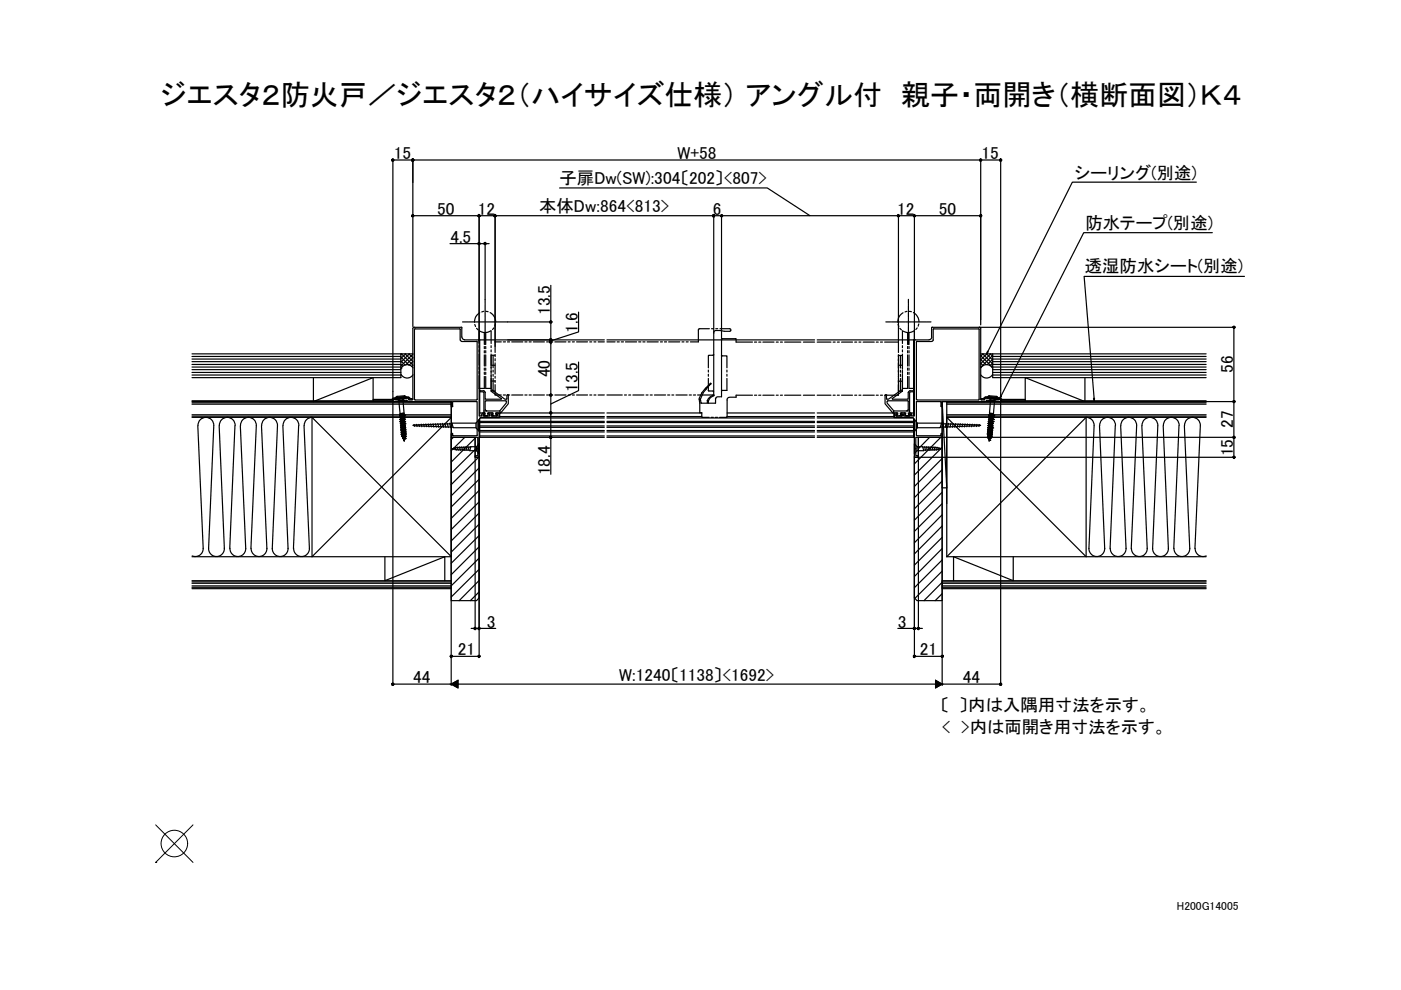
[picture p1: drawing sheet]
<svg xmlns="http://www.w3.org/2000/svg" width="297mm" height="210mm" viewBox="0 0 297 210" stroke-linecap="round" stroke-linejoin="round" font-family="sans-serif">
<defs><g id="words">
<text font-size="6.1" x="34.1" y="22.2">ジエスタ２防火戸／ジエスタ２（ハイサイズ仕様） アングル付　親子・両開き（横断面図）Ｋ４</text>
<g font-size="3.7">
<text x="83.5" y="33.8">15</text>
<text x="143.7" y="33.8">W+58</text>
<text x="208.1" y="33.8">15</text>
<text x="118.6" y="39.1">子扉Dw(SW):304〔202〕&lt;807&gt;</text>
<text x="227.9" y="37.9">シーリング(別途)</text>
<text x="92.7" y="45.6">50</text>
<text x="101.3" y="45.6">12</text>
<text x="114.3" y="45">本体Dw:864&lt;813&gt;</text>
<text x="151.1" y="45.6">6</text>
<text x="190.2" y="45.6">12</text>
<text x="199" y="45.6">50</text>
<text x="95.5" y="51.5">4.5</text>
<text x="230.2" y="48.5">防水テープ(別途)</text>
<text x="230" y="57.8">透湿防水シート(別途)</text>
<text x="116.6" y="66.8" transform="rotate(-90 116.6 66.8)">13.5</text>
<text x="122.5" y="70.6" transform="rotate(-90 122.5 70.6)">1.6</text>
<text x="116.6" y="80" transform="rotate(-90 116.6 80)">40</text>
<text x="122.5" y="83" transform="rotate(-90 122.5 83)">13.5</text>
<text x="261.4" y="79.1" transform="rotate(-90 261.4 79.1)">56</text>
<text x="261.4" y="90.7" transform="rotate(-90 261.4 90.7)">27</text>
<text x="116.6" y="100.8" transform="rotate(-90 116.6 100.8)">18.4</text>
<text x="261.4" y="96.8" transform="rotate(-90 261.4 96.8)">15</text>
<text x="103.2" y="133.1">3</text>
<text x="190.4" y="133.1">3</text>
<text x="97.1" y="139">21</text>
<text x="195" y="139">21</text>
<text x="87.6" y="144.9">44</text>
<text x="131.3" y="144.3">W:1240〔1138〕&lt;1692&gt;</text>
<text x="204.1" y="144.9">44</text>
<text x="199.4" y="150.8">〔 〕内は入隅用寸法を示す。</text>
<text x="199.7" y="155.4">&lt; &gt;内は両開き用寸法を示す。</text>
</g>
<text font-size="2.5" x="249.5" y="193">H200G14005</text>
</g></defs>
<!-- layer: LIX_HONTAI -->
<g fill="none" stroke="#000" stroke-width=".25">
<path d="M98.1 68.3h.9M99.1 68.3h.1M99.3 68.3h1.1M100.6 68.3h.1M100.7 68.8l.1 .4M100.8 68.3h1.1M101 69.6l.4 .3M101.5 72.1h26.6M101.6 70.1v2.7M101.6 79.6v2.8h1.1v-2.6M101.6 73.3v.4M101.6 74.2v.4"/>
<path d="M101.6 75.1v2.3M101.6 77.9v.4M101.6 78.8v.4M101.7 66.3a2.13 2.13 0 0 0-1.1 2M101.7 72.1v16.1M102.1 68.3h.1M102.3 68.3h1.1M102.6 66l-.5 .1M102.7 70.5v2.5M102.7 73.5v.4M102.7 74.4v.4M102.7 75.2v2.4"/>
<path d="M102.7 78v.5M102.7 78.9v.5M102.9 72.2v.8M102.9 63.5v.9M102.9 64.5v.1M102.9 64.7v1.1M102.9 66v.1M102.9 66.2v1.1M102.9 67.5v.1M102.9 67.7v1.1M102.9 68.9v.2M102.9 69.2v1.1"/>
<path d="M102.9 70.4v.1M102.9 70.7v1.1M102.9 71.9v.1M103 70.5v2.5M103 73.5v.4M103 74.4v.4M103 75.2v2.4M103 78v.5M103 78.9v.5M103 79.8v2.6h1.1M103 66l.5 .1M103.5 68.3h.2"/>
<path d="M103.8 68.3h1.1M103.9 66.3l.6 .4a2.3 2.3 0 0 1 .6 1.6M104 70.2l-.2 .1a2.24 2.24 0 0 1-2.1-.1M104.1 70.1v2.7M104.1 73.3v.4M104.1 74.2v.4M104.1 75.1v2.3M104.1 77.9v.4M104.1 78.5v.7M104.1 79.3v3.6h.9M104.1 77.4h.9M104.5 75.3v2.7"/>
<path d="M104.5 78.5v.4M104.5 79.3v.5M104.7 69.5l-.3 .4M105 75.3h-.9v2.7M105 75.2v.4M105 76v.5M105 76.9v2.4M105 79.8v.4M105 68.3h.1M105.1 68.7l-.2 .4M105.3 68.3h1M106.3 72.5h-1.3v2.2"/>
<path d="M106.5 68.3h.1M106.7 68.3h.9M106.7 72.5h.5M107.6 72.5h.5M108.5 72.5h2.4M111.3 72.5h.4M112.2 72.5h.4M113.1 72.5h2.3M115.9 72.5h.4M116.7 72.5h.5M117.6 72.5h2.4M120.5 72.5h.4"/>
<path d="M121.4 72.5h.4M122.2 72.5h2.4M125 72.5h.5M125.9 72.5h.5M126.8 72.5h1.3M128.7 72.1h44M128.7 72.5h1.7M130.8 72.5h.5M131.7 72.5h.5M132.6 72.5h2.4M135.4 72.5h.5M136.3 72.5h.5"/>
<path d="M137.2 72.5h2.4M140 72.5h.4M140.9 72.5h.4M141.8 72.5h2.3M144.6 72.5h.4M145.5 72.5h.4M150.2 78.5v.4M150.2 79.3v.5M150.4 69.7h-2.2l-.1 2.8h-1.7M150.9 69.7h.4M151.3 75.2l-.1 .1-1 .1v2.6M151.8 69.7h.4"/>
<path d="M152.6 69.7h2.1a.28 .28 0 0 1 .3 .3 .28 .28 0 0 1-.3 .2l-3-.1-.3 .2-.1 .3M153 71.9l.1-.1h2.9l.1 .7h3.4M153 75.3l.1 .2h1v2.5M154.1 78.5v.4M154.1 79.3v.5M160 72.5h.4M160.9 72.5h.4M161.7 72.5h2.4M164.6 72.5h.4M165.5 72.5h.4M166.4 72.5h3.4M170.3 72.5h2.4"/>
<path d="M173.3 72.5h2.9M173.3 72.1h20.7M176.6 72.5h.5M177.5 72.5h.5M178.4 72.5h2.3M181.2 72.5h.4M182.1 72.5h.4M183 72.5h2.4M185.8 72.5h.4M186.7 72.5h.4M187.6 72.5h2.9v2.2M187.8 68.3h.9"/>
<path d="M188.8 68.3h.2M189.1 68.3h1.1M190.3 68.3h.1M190.4 68.8l.2 .4M190.5 75.4h.8v2.6M190.5 77.4h.8M190.5 75.2v5M190.6 68.3h1.1M190.8 69.6l.3 .3M190.9 75.4v2.6M190.9 78.5v.4M190.9 79.3v.5"/>
<path d="M191.3 70.1v2.7M191.3 79.3v3.6h-.8v-2.7M191.3 73.3v.4M191.3 74.2v.4M191.3 75.1v2.3M191.3 77.9v.4M191.3 78.5v.7M191.5 66.3a2.13 2.13 0 0 0-1.1 2M191.8 68.3h.1M192.1 68.3h1.1M192.3 66l-.4 .1M192.4 70.5v2.5"/>
<path d="M192.4 79.8v2.6h-1.1M192.4 73.5v.4M192.4 74.4v.4M192.4 75.2v2.4M192.4 78v.5M192.4 78.9v.5M192.6 72.2v.8M192.6 63.5v.9M192.6 64.5v.1M192.6 64.7v1.1M192.6 66v.1M192.6 66.2v1.1"/>
<path d="M192.6 67.5v.1M192.6 67.7v1.1M192.6 68.9v.2M192.6 69.2v1.1M192.6 70.4v.1M192.6 70.7v1.1M192.6 71.9v.1M192.7 70.5v2.5M192.7 73.5v.4M192.7 74.4v.4M192.7 75.2v2.4M192.7 78v.5"/>
<path d="M192.7 78.9v.5M192.8 66l.4 .1M193.3 68.3h.1M193.5 68.3h1.1M193.7 66.3l.5 .4a2.3 2.3 0 0 1 .6 1.6M193.7 72.1v16.1M193.8 70.2l-.3 .1a2.24 2.24 0 0 1-2-.1M193.9 70.1v2.7M193.9 79.6v2.8h-1.2v-2.6M193.9 73.3v.4M193.9 74.2v.4M193.9 75.1v2.3"/>
<path d="M193.9 77.9v.4M193.9 78.8v.4M194.5 69.5l-.3 .4M194.8 68.3h.1M194.8 68.7l-.1 .4M195 68.3h1.1M196.2 68.3h.1M196.5 68.3h.9M101.7 87.6h.9M101.7 88.7v4h26.4M101.7 90.3h26.4M101.7 90.6h26.4"/>
<path d="M101.7 89.6h26.4M101.7 89.3h26.4M101.7 91.3h26.4M101.7 92.4h26.4M101.7 91.6h26.4M101.8 83.1h.6l.2 .1v4.4h.3l-.1 .3-.3 .1 .1 .2M101.8 88.6h26.3M101.8 82.9h.7M101.8 82.8v.2M102.5 82.8l.1 .1M102.6 82.9l.3 .3v1.4h3.3M102.6 87.1h3.3"/>
<path d="M102.6 88.2h.2M102.7 88.2h.7v-.6h1.1v.3l-.3 .2 1 .1M104.1 80.8h.9M104.2 83l2.1 1.5v.1M104.4 82.7l2.6 1.9h.4M104.4 82.7l-.2 .1v.2M104.5 80.2v2.7M105 81.5v2.2h1.3M105 80.7v.4M105.4 88.2h-.2M105.9 88.3h22.2M105.9 87.1l.3 .5"/>
<path d="M106.7 83.7h.5M107.3 85.1v.3l-1.4 1.7M107.4 85.1l-.2-.1h-4.3v1.8l.3 .3M107.5 83.8l-.1 .8M107.5 83.8l.2-.1 .1 .1M107.6 83.7h.5M107.8 83.8v1.8l-1.6 2h-1.1v.3l.3 .1-.1 .2M108.5 83.7h2.4M111.3 83.7h.4M112.2 83.7h.4M113.1 83.7h2.3M115.9 83.7h.4"/>
<path d="M116.7 83.7h.5M117.6 83.7h2.4M120.5 83.7h.4M121.4 83.7h.4M122.2 83.7h2.4M125 83.7h.5M125.9 83.7h.5M126.8 83.7h1.3M128.1 87.6h-22.2v.9h-3.9M128.7 87.6h20.1M128.7 92.7h44M128.7 90.3h44"/>
<path d="M128.7 90.6h44M128.7 89.6h44M128.7 88.3h20.1M128.7 88.6h44M128.7 89.3h44M128.7 91.3h44M128.7 92.4h44M128.7 91.6h44M128.7 83.7h3.2M132.4 83.7h.4M133.3 83.7h.4M134.2 83.7h2.3"/>
<path d="M137 83.7h.4M137.9 83.7h.4M138.8 83.7h2.3M141.5 83.7h.5M142.4 83.7h.5M143.3 83.7h2.4M146.1 83.7h.5M147 83.7h.5M150.2 80.2v2.6l1 .1 .1 .8h-3.4M150.8 88.5h.4M151.7 88.5h.4M152.8 84.1h-.7l-.4 .3v1.1h-1.5l-.1-.5a2.17 2.17 0 0 1 1.3-1.1v-.1a1.65 1.65 0 0 0-1.4 1.7h-1.3l-.3-.9 1.2-2.2 1.2-1-.1-.1-1.9 1.9-.6 1.3 .2 3h.4v.9l1.6 .1"/>
<path d="M154.1 80.2v2.6l-1.1 .1v1.3M154.2 87.6h18.5M154.2 88.3h18.5M159.5 83.8h-3.4v.4l-1.7 .1-.2 .3v3.8l-1.6 .1M160 83.8h.4M160.9 83.8h.4M161.7 83.8h2.4M164.6 83.8h.4M165.5 83.8h.4M166.4 83.8h3.4M170.3 83.8h2.4M173.3 87.6h16.2v.9h3.9"/>
<path d="M173.3 90.3h20.4M173.3 90.6h20.4M173.3 89.6h20.4M173.3 88.3h16.2M173.3 88.6h20.3M173.3 89.3h20.4M173.3 91.3h20.4M173.3 92.4h20.4M173.3 91.6h20.4M173.3 83.8h2.9M176.6 83.8h.5M177.5 83.8h.5"/>
<path d="M178.4 83.8h2.3M181.2 83.8h.4M182.1 83.8h.4M183 83.8h2.4M185.8 83.8h.4M186.7 83.8h.4M187.6 83.8v1.8l1.7 2h1.1l-.1 .3-.3 .1 .2 .2M187.7 83.8l.1-.1 .2 .1M187.9 83.8v.8M188 84.5l.1 .1M188.1 85.1v.3l1.4 1.7M188.2 85h4.2"/>
<path d="M188.3 85l-.2 .1M189.5 87.1h3.4M189.5 87.1l-.2 .5M190.2 88.2h.6l.1-.2 .1 .2M190.5 81.5v2.3h-2.9M190.5 80.7v.4M190.5 80.8h.8M190.9 80.2v2.7M191 82.7l-2.6 1.9h-.4M191.1 82.7l.2 .1v.2M191.2 88.2h-.1M191.2 83l-2 1.5v.1"/>
<path d="M192.5 85l.1 .1M192.6 85.1v1.7l-.3 .3M192.8 82.9l-.2 .3v1.4h-3.4M192.9 87.6h.8M192.9 87.9v.1M192.9 88.1l-.9 .1 .1-.6h-1.2l.1 .3 .2 .1-.1 .2M192.9 82.9h.7M193 82.8l-.1 .1M193.6 83.1h-.6l-.1 .1v4.4h-.3v.3h.3M193.6 82.8v.2M193.7 88.7v4h-20.4"/>
</g>
<!-- layer: LIX_POINT -->
<path d="M33 182.9h.1" fill="none" stroke="#000" stroke-width=".25"/>
<!-- layer: LIX_MOJI -->
<g fill="none" stroke="#000" stroke-width=".25">
<path d="M83.3 33.9h128.9M83.3 33.7v111.6M87.5 33.7v35.5M118.6 39.8h44.1l9 5.9M207.9 33.7v35.2M212.2 33.7v49.2M253.6 38.6h-26.2l-18.2 36.4M87.5 45.7h120.4M95.4 51.7h8.3M101.6 45.5v27.1M102.9 51.4v12.1M105 45.5v28"/>
<path d="M151.3 45.5v37.4M153 45.5v37.4M190.5 45.5v27M193.9 45.5v26.7M257 49.3h-27.2l-17.8 35.2M263.8 58.6h-33.9l2.1 26.4M107.6 68.3h9.4M107.6 72.1h9.4M116.5 72.5h.3v11.2M116.8 60.5v12.4M122.7 66.2v4.2l-5.9 1.9M122.7 76.8v6l-5.9 2.9"/>
<path d="M207.6 69.4h54.3M209.4 74.5l-.2 .5 .3-.4M261.6 69.4v27.6M95.7 85.1v60.2M100.7 92.7v40.8M101.6 92.7v46.7M116.5 92.7h.3v7.9M116.5 83.7h.3M116.8 83.7v3.9h-.3M116.8 87.6v5.1M193.9 92.7v46.7M194.7 97h67.2"/>
<path d="M194.7 92.7v40.8M199.8 85.2v60.1M199.8 92.7h62.1M207.9 85.1h54M212.2 83.9l-.2 .6 .3-.5M212.2 83v62.3M231.8 84.4l.2 .6 .1-.6M95.7 139.2h5.9M99.9 133.2h5.2M190.4 133.2h5.2M193.9 139.2h5.9M83.3 145h128.9"/>
<path d="M95.7 145l1.4-.8v1.7zM198.4 144.2l1.4 .8-1.4 .9z"/>
</g>
<!-- layer: LIX_KATAZAI -->
<g fill="none" stroke="#000" stroke-width=".25">
<path d="M87.8 69.4h10M87.8 69.4l-.3 .2v15M88 69.7h9.4M88 69.7l-.1 .1v14.8M97.5 69.7l.1 2.4 .3 .3M97.8 69.4l.1 .1M97.9 72.4h3.1M97.9 69.5v2M97.9 71.5l.1 .2 .5 .3M98.5 72.1h3M101.1 72.4l.1 .1v12.1M101.5 72l.1 .2v16h.5v-.3"/>
<path d="M194 72.1h3M194 72l-.1 .2v16h-.6v-.3M194.4 72.4h3.2M194.4 72.4l-.1 .1v12.1M197.5 69.5v2M197.6 71.5l-.3 .4-.3 .1M197.6 69.4h10M197.7 69.4l-.2 .1M198 69.7h9.5M198 69.7l-.1 .2v2.2l-.3 .3M207.5 69.7l.1 .1M207.6 69.9v14.7"/>
<path d="M207.7 69.4l.2 .2v15M83.3 84.9l.1 .2 2.9-.2 .1 .2h9.3v1M87.4 84.8h-.8l.1-.3-.2-.1-3.1 .3-.1 .1M87.5 84.6l-.1 .2M87.9 84.6l.1 .2M88 84.8h13M95.7 92v.7h5.6v3.9h-.6v.4h.8M95.7 86.1l.1 .1 .2-.1M95.7 92l.1-.1 .2 .1M96 92v.4h5M96 86.1v-1h5.2v7.2M101.2 92.2l-.1 .2"/>
<path d="M101.2 84.6l-.1 .2M101.3 95.1v.1M101.6 89.1v7.7M101.6 96.8l-.1 .2M102.5 88.2h1.2M102.5 87.8v.4M102.6 87.6h-.3l-.1 .2M102.6 87.5l.2 .2M102.7 87.7v.1h-.2M103.7 87.6h.6M103.7 87.5l-.2 .3h.2M103.8 87.8v.4"/>
<path d="M104.1 87.9v.2M104.2 88.1v.1M104.2 88.2h1.2M104.3 87.5l.2 .2M104.4 87.7l-.2 .2M105.4 87.6h.4v.8l-.1 .1M105.4 87.5l-.2 .3h.2M105.5 87.8v.4M105.6 88.5h-3.4l-.5 .3-.1 .3M189.8 88.5h3.5M189.9 87.9v.2M190 88.1v.1"/>
<path d="M190 88.2h1.2M190.1 87.6h-.5v.8l.2 .1M190.1 87.5l.2 .2M190.2 87.7l-.2 .2M191.2 87.6h.6M191.2 87.5l-.2 .3h.2M191.3 87.8v.4M191.7 88.2h1.2M191.7 87.8v.4M191.8 87.5l.1 .3h-.2M192.7 87.7v.1h.3v.4M192.9 87.6h.3l.1 .2"/>
<path d="M192.9 87.5l-.2 .2M193.3 88.5l.3 .1 .3 .5M193.9 89.1v7.7M194.2 95.1v.1M194.3 84.6l.1 .2M194.4 84.8h13.1M199.5 86.1l.2 .1 .1-.1M199.5 92l.2-.1 .1 .1M199.5 92v.4h-5.1l-.1-.2M199.5 86.1v-1h-5.2v7.2M199.8 92v.7h-5.6v3.9h.5v.4h-.7l-.1-.2M207.6 84.6l-.1 .2"/>
<path d="M207.9 84.6l.2 .2M208.1 84.8h.7v-.3l.1-.1 3.1 .3 .2 .1M212 85.1l-2.8-.2-.2 .2h-9.2v1M212.2 84.9l-.2 .2"/>
</g>
<!-- layer: LIX_MOJI -->
<g fill="#000" stroke="#000" stroke-width=".21">
<path d="M83.1 33.9v.2l.2-.2zM83.1 34.1l.2-.2v.2zM83.3 33.9v.2h.1z"/>
<path d="M83.1 33.8l.2 .1v-.2zM83.1 33.8l.2 .1h-.2z"/>
<path d="M83.3 33.9l.1 .2 .1-.2zM83.3 33.9l.1-.1 .1 .1zM83.3 33.7v.2l.1-.1z"/>
<path d="M87.3 33.9l.1 .2 .1-.2zM87.4 34.1l.1-.2v.2zM87.5 33.9v.2h.2z"/>
<path d="M87.4 33.8l-.1 .1h.2zM87.3 33.9h.2l-.1 .2zM87.5 33.9l-.1 .2h.1z"/>
<path d="M87.4 33.8l.1 .1v-.2zM87.4 33.8l.1 .1h-.2z"/>
<path d="M87.5 33.9v.2h.2zM87.5 33.9h.2v.2z"/>
<path d="M87.5 33.9l.2 .2v-.2zM87.5 33.9l.2-.1v.1zM87.5 33.7v.2l.2-.1z"/>
<path d="M87.5 33.9h.2v-.1zM87.5 33.7l.2 .1-.2 .1zM87.4 33.8l.1 .1v-.2z"/>
<path d="M207.7 33.9l.1 .2 .1-.2zM207.8 34.1l.1-.2v.2zM207.9 33.9v.2h.2z"/>
<path d="M207.8 33.8l.1 .1v-.2zM207.8 33.8l.1 .1h-.2z"/>
<path d="M207.9 33.9l.2 .2v-.2zM207.9 33.9l.2-.1v.1zM207.9 33.7v.2l.2-.1z"/>
<path d="M212 33.8l-.1 .1h.3zM211.9 33.9h.3l-.2 .2zM212.2 33.9l-.2 .2h.2z"/>
<path d="M212.2 33.9v.2h.1zM212.2 33.9h.2l-.1 .2z"/>
<path d="M212.2 33.9h.2l-.1-.1zM212.2 33.7l.1 .1-.1 .1zM212 33.8l.2 .1v-.2z"/>
<path d="M87.3 45.7l.1 .2 .1-.2zM87.4 45.9l.1-.2v.2zM87.5 45.7v.2h.2z"/>
<path d="M87.4 45.6l.1 .1v-.2zM87.4 45.6l.1 .1h-.2z"/>
<path d="M87.5 45.7l.2 .2v-.2zM87.5 45.7l.2-.1v.1zM87.5 45.5v.2l.2-.1z"/>
<path d="M101.4 45.7v.2l.2-.2zM101.4 45.9l.2-.2v.2zM101.6 45.7v.2h.1z"/>
<path d="M101.4 45.6v.1h.2zM101.4 45.7h.2l-.2 .2zM101.6 45.7l-.2 .2h.2z"/>
<path d="M101.4 51.5v.2h.2zM101.4 51.7h.2l-.2 .1zM101.4 51.8l.2 .1v-.2z"/>
<path d="M101.6 45.7v.2h.1zM101.6 45.7h.2l-.1 .2z"/>
<path d="M101.4 45.6l.2 .1v-.2zM101.4 45.6l.2 .1h-.2z"/>
<path d="M101.6 51.7v.2l.1-.1zM101.6 51.7h.2l-.1 .1z"/>
<path d="M101.6 45.7l.1 .2 .1-.2zM101.6 45.7l.1-.1 .1 .1zM101.6 45.5v.2l.1-.1z"/>
<path d="M101.7 45.6l-.1 .1h.2zM101.6 45.5l.1 .1-.1 .1zM101.4 45.6l.2 .1v-.2z"/>
<path d="M101.7 51.5l-.1 .2h.2zM101.6 51.4l.1 .1-.1 .2zM101.4 51.5l.2 .2v-.3z"/>
<path d="M102.6 51.7l.1 .1 .2-.1zM102.7 51.8l.2-.1v.2zM102.9 51.7v.2l.1-.1z"/>
<path d="M102.7 51.5l.2 .2v-.3zM102.7 51.5l.2 .2h-.3z"/>
<path d="M102.9 51.7l.1 .1 .1-.1zM103 51.5l.1 .2h-.2zM102.9 51.4v.3l.1-.2z"/>
<path d="M104.8 45.7v.2l.2-.2zM104.8 45.9l.2-.2v.2zM105 45.7v.2h.1z"/>
<path d="M104.8 45.6v.1h.2zM104.8 45.7h.2l-.2 .2zM105 45.7l-.2 .2h.2z"/>
<path d="M104.8 45.6l.2 .1v-.2zM104.8 45.6l.2 .1h-.2z"/>
<path d="M105 45.7v.2h.1zM105 45.7h.2l-.1 .2z"/>
<path d="M105 45.7l.1 .2 .1-.2zM105 45.7l.1-.1 .1 .1zM105 45.5v.2l.1-.1z"/>
<path d="M105.1 45.6l-.1 .1h.2zM105 45.5l.1 .1-.1 .1zM104.8 45.6l.2 .1v-.2z"/>
<path d="M151.1 45.7l.1 .2 .1-.2zM151.2 45.9l.1-.2v.2zM151.3 45.7v.2h.2z"/>
<path d="M151.2 45.6l-.1 .1h.2zM151.1 45.7h.2l-.1 .2zM151.3 45.7l-.1 .2h.1z"/>
<path d="M151.3 45.7v.2h.2zM151.3 45.7h.2v.2z"/>
<path d="M151.2 45.6l.1 .1v-.2zM151.2 45.6l.1 .1h-.2z"/>
<path d="M151.3 45.7l.2 .2v-.2zM151.3 45.7l.2-.1v.1zM151.3 45.5v.2l.2-.1z"/>
<path d="M151.5 45.6l-.2 .1h.2zM151.3 45.5l.2 .1-.2 .1zM151.2 45.6l.1 .1v-.2z"/>
<path d="M152.9 45.6l-.1 .1h.2zM152.8 45.7h.2l-.1 .2zM153 45.7l-.1 .2h.1z"/>
<path d="M153 45.7v.2h.1zM153 45.7h.2l-.1 .2z"/>
<path d="M153 45.7h.2l-.1-.1zM153 45.5l.1 .1-.1 .1zM152.9 45.6l.1 .1v-.2z"/>
<path d="M190.3 45.7v.2l.2-.2zM190.3 45.9l.2-.2v.2zM190.5 45.7v.2h.1z"/>
<path d="M190.3 45.6l.2 .1v-.2zM190.3 45.6l.2 .1h-.2z"/>
<path d="M190.5 45.7l.1 .2 .1-.2zM190.6 45.6l.1 .1h-.2zM190.5 45.5v.2l.1-.1z"/>
<path d="M193.7 45.7v.2l.2-.2zM193.7 45.9l.2-.2v.2zM193.9 45.7v.2h.1z"/>
<path d="M193.7 45.6l.2 .1v-.2zM193.7 45.6l.2 .1h-.2z"/>
<path d="M193.9 45.7l.1 .2 .1-.2zM193.9 45.7l.1-.1 .1 .1zM193.9 45.5v.2l.1-.1z"/>
<path d="M207.8 45.6l-.1 .1h.2zM207.7 45.7h.2l-.1 .2zM207.9 45.7l-.1 .2h.1z"/>
<path d="M207.9 45.7v.2h.2zM207.9 45.7h.2v.2z"/>
<path d="M208.1 45.6l-.2 .1h.2zM207.9 45.5l.2 .1-.2 .1zM207.8 45.6l.1 .1v-.2z"/>
<path d="M116.6 68.3v.1l.2-.1zM116.6 68.4l.2-.1v.2z"/>
<path d="M116.6 72.1v.1l.2-.1zM116.6 72.2l.2-.1v.2z"/>
<path d="M116.6 72.7h.2v-.2zM116.8 72.5l.1 .2h-.1zM116.8 72.5l.1 .2 .1-.2z"/>
<path d="M116.8 68.3v.2l.1-.1zM116.8 68.3h.2l-.1 .1zM116.8 68.3h.2l-.1-.2z"/>
<path d="M116.8 72.1v.2l.1-.1zM116.8 72.1h.2l-.1 .1zM116.9 71.9l-.1 .2h.2z"/>
<path d="M116.6 72.4l.2 .1v-.2zM116.6 72.4l.2 .1h-.2zM116.6 72.5v.2l.2-.2z"/>
<path d="M116.8 68v.3l.1-.2zM116.6 68.1l.2-.1v.3zM116.6 68.1v.2h.2z"/>
<path d="M116.8 71.9v.2l.1-.2zM116.6 71.9h.2v.2zM116.6 71.9v.2h.2z"/>
<path d="M116.9 72.4l-.1 .1h.2zM116.8 72.3l.1 .1-.1 .1z"/>
<path d="M261.5 69.5l.1 .1v-.2zM261.6 69.4l.2 .1-.2 .1zM261.6 69.4l.2 .1v-.1z"/>
<path d="M261.5 69.2l.1 .2v-.2zM261.5 69.2l.1 .2h-.2zM261.4 69.4l.1 .1 .1-.1z"/>
<path d="M261.8 69.2l-.2 .2h.2zM261.6 69.2h.2l-.2 .2z"/>
<path d="M116.6 83.7v.2l.2-.2zM116.6 83.9l.2-.2v.3z"/>
<path d="M116.6 87.6v.1l.2-.1zM116.6 87.7l.2-.1v.2z"/>
<path d="M116.6 92.9h.2v-.2zM116.8 92.7l.1 .2h-.1zM116.8 92.7l.1 .2 .1-.2z"/>
<path d="M116.8 83.7v.3l.1-.1zM116.8 83.7h.2l-.1 .2zM116.8 83.7h.2l-.1-.1z"/>
<path d="M116.8 87.6v.2l.1-.1zM116.8 87.6h.2l-.1 .1zM116.9 87.4l-.1 .2h.2z"/>
<path d="M116.6 92.6l.2 .1v-.2zM116.6 92.6l.2 .1h-.2zM116.6 92.7v.2l.2-.2z"/>
<path d="M116.8 83.5v.2l.1-.1zM116.6 83.6l.2-.1v.2zM116.6 83.6v.1h.2z"/>
<path d="M116.8 87.3v.3l.1-.2zM116.6 87.4l.2-.1v.3zM116.6 87.4v.2h.2z"/>
<path d="M116.9 92.6l-.1 .1h.2zM116.8 92.5l.1 .1-.1 .1z"/>
<path d="M261.4 97l.1 .1 .1-.1zM261.5 97.1l.1-.1v.2z"/>
<path d="M261.4 92.7l.1 .2 .1-.2zM261.6 92.7v.2h-.1z"/>
<path d="M261.4 85.1l.1 .2 .1-.2zM261.6 85.1v.3l-.1-.1z"/>
<path d="M261.6 97v.2l.2-.1zM261.6 97h.2v.1zM261.6 97h.2v-.2z"/>
<path d="M261.6 92.7v.2h.2zM261.6 92.7h.2v.2zM261.6 92.7h.2v-.1z"/>
<path d="M261.6 85.1v.3l.2-.1zM261.6 85.1h.2v.2zM261.6 85.1h.2v-.1z"/>
<path d="M261.6 96.7v.3l.2-.2zM261.5 96.8l.1-.1v.3zM261.5 96.8l-.1 .2h.2z"/>
<path d="M261.6 92.5v.2l.2-.1zM261.5 92.6l.1-.1v.2zM261.5 92.6l-.1 .1h.2z"/>
<path d="M261.6 84.9v.2l.2-.1zM261.5 85l.1-.1v.2zM261.5 85l-.1 .1h.2z"/>
<path d="M95.4 139.2l.1 .1 .2-.1zM95.5 139.3l.2-.1v.2zM95.7 139.2v.2l.1-.1z"/>
<path d="M95.5 139l.2 .2v-.2zM95.5 139l.2 .2h-.3z"/>
<path d="M95.7 139.2l.1 .1 .1-.1zM95.7 139.2l.1-.2 .1 .2zM95.7 139v.2l.1-.2z"/>
<path d="M100.6 133.1l-.1 .1h.2zM100.5 133.2h.2l-.1 .2zM100.7 133.2l-.1 .2h.1z"/>
<path d="M100.7 133.2v.2h.2zM100.7 133.2h.3l-.1 .2z"/>
<path d="M100.9 133.1l-.2 .1h.3zM100.7 133l.2 .1-.2 .1zM100.6 133.1l.1 .1v-.2z"/>
<path d="M101.4 133.2v.2l.2-.2zM101.4 133.4l.2-.2v.2zM101.6 133.2v.2h.1z"/>
<path d="M101.4 139v.2h.2zM101.4 139.2h.2l-.2 .1zM101.4 139.3l.2 .1v-.2z"/>
<path d="M101.4 133.1l.2 .1v-.2zM101.4 133.1l.2 .1h-.2z"/>
<path d="M101.6 139.2v.2l.1-.1zM101.6 139.2h.2l-.1 .1z"/>
<path d="M101.6 133.2l.1 .2 .1-.2zM101.6 133.2l.1-.1 .1 .1zM101.6 133v.2l.1-.1z"/>
<path d="M101.7 139l-.1 .2h.2zM101.6 139h.1l-.1 .2zM101.4 139l.2 .2v-.2z"/>
<path d="M193.7 139.2v.1l.2-.1zM193.7 139.3l.2-.1v.2zM193.9 139.2v.2l.1-.1z"/>
<path d="M193.7 133.1v.1h.2zM193.7 133.2h.2l-.2 .2zM193.9 133.2l-.2 .2h.2z"/>
<path d="M193.9 133.2v.2h.1zM193.9 133.2h.2l-.1 .2z"/>
<path d="M193.7 139l.2 .2v-.2zM193.7 139l.2 .2h-.2z"/>
<path d="M193.9 139.2l.1 .1 .1-.1zM194 139l.1 .2h-.2zM193.9 139v.2l.1-.2z"/>
<path d="M194 133.1l-.1 .1h.2zM193.9 133l.1 .1-.1 .1zM193.7 133.1l.2 .1v-.2z"/>
<path d="M194.5 133.2v.2l.2-.2zM194.5 133.4l.2-.2v.2zM194.7 133.2v.2h.1z"/>
<path d="M194.5 133.1l.2 .1v-.2zM194.5 133.1l.2 .1h-.2z"/>
<path d="M194.7 133.2l.1 .2 .1-.2zM194.7 133.2l.1-.1 .1 .1zM194.7 133v.2l.1-.1z"/>
<path d="M199.6 139l-.1 .2h.3zM199.5 139.2h.3l-.2 .1zM199.8 139.2l-.2 .1 .2 .1z"/>
<path d="M199.8 139.2v.2l.1-.1zM199.8 139.2h.2l-.1 .1z"/>
<path d="M199.9 139l-.1 .2h.2zM199.8 139h.1l-.1 .2zM199.6 139l.2 .2v-.2z"/>
<path d="M83.1 145v.2l.2-.2zM83.1 145.2l.2-.2v.3zM83.3 145v.3l.1-.1z"/>
<path d="M83.1 144.9l.2 .1v-.2zM83.1 144.9l.2 .1h-.2z"/>
<path d="M83.3 145l.1 .2 .1-.2zM83.3 145l.1-.1 .1 .1zM83.3 144.8v.2l.1-.1z"/>
<path d="M95.7 145l1.4-.8v.8zM95.7 145l1.4 .9v-.9z"/>
<path d="M198.4 144.2l1.4 .8h-1.4zM198.4 145v.9l1.4-.9z"/>
<path d="M212 144.9l-.1 .1h.3zM211.9 145h.3l-.2 .2zM212.2 145l-.2 .2 .2 .1z"/>
<path d="M212.2 145v.3l.1-.1zM212.2 145h.2l-.1 .2z"/>
<path d="M212.3 144.9l-.1 .1h.2zM212.2 144.8l.1 .1-.1 .1zM212 144.9l.2 .1v-.2z"/>
</g>
<!-- layer: LIX_OBJECT -->
<g fill="none" stroke="#000" stroke-width=".25">
<path d="M84 84.6l.2-.3 1.5-.1 .3 .2zM84.3 84.6l.1 .1M84.4 84.7l.2 .4M84.7 88.1h.1M84.7 88l.2-.1zM84.7 88.1h.2M84.8 88.5h.1M84.8 89h.1M84.8 88.4h.1M84.8 89.4h.1M84.9 87.9h.1M84.9 88.4h.1"/>
<path d="M84.9 88.9h.1M84.9 88.9l-.1 .1M84.9 88.1v.3M84.9 88.4h-.1M84.9 87.7v.3M84.9 90.3l.2-.1zM84.9 88.1h.1M84.9 90.3l.2 .1M84.9 88.6v.3M84.9 88.4l-.1 .1M84.9 89.8h.1M84.9 90.7l.2 .1"/>
<path d="M84.9 88.5h.1M84.9 88.8l.2-.1zM84.9 88.8h.1M84.9 89h.1M84.9 89l.1 .3M85 89.3h.1M85 89.3l-.2 .1M85 91.2h.2M85 87.9h.1M85 88.3h.1M85 87.9h-.1M85 89.5v.3"/>
<path d="M85 89.8h.1M85 89.7v.1M85 89.7l-.1 .1M85 89.8h-.1l.1 .1 .2-.1M85 91.1h.1M85 91.1v.1M85 91.6l.2-.1zM85 88.4h.1M85 88.4l-.1 .1M85 89.9l.1 .3M85 91.7h.2M85.1 89.2h.1"/>
<path d="M85.1 90.4l-.2 .3 .2-.1M85.1 90.6h.1M85.1 92h.1M85.1 92v.1M85.1 88.3h.1M85.1 88.4h.1M85.1 88.4h-.1M85.1 90.8v.3M85.1 91.1l-.1 .1M85.2 89.3h.1M85.2 89.3l-.2 .2-.2-.1M85.2 90.6h.1"/>
<path d="M85.2 91.2h.1M85.2 91.5h.1M85.2 87.9h.1M85.2 87.9l-.3 .2M85.2 91.7v.3M85.2 91.2v.5M85.2 89.8h.1M85.2 91.7h.1M85.2 92.5h.1M85.2 92l-.1 .1 .1 .1 .2-.2M85.2 92h.1M85.2 92h-.1"/>
<path d="M85.2 92.5l.1 .1M85.2 92.2l.1 .3M85.2 91h.1M85.2 92.1h.1M85.2 92.4h.1M85.2 92.4l.2-.1-.1 .1M85.2 92.4v.1M85.3 92.5h.1M85.3 92.4h.1M85.3 92.4v.1M85.3 88.2h.1M85.3 88.6h.1"/>
<path d="M85.3 88.6l-.2 .1h.4M85.3 92.5l-.1 .1M85.3 89.1h.1M85.3 89.1l-.2 .1M85.3 90.6l-.2 .2M85.3 91.4h.1M85.3 91.9l-.1 .1M85.3 92.6h.1M85.4 89.7h.1M85.4 89.2l-.2 .1M85.4 89.7l-.2 .1M85.4 89.2h.1"/>
<path d="M85.4 90l-.3 .2 .3-.1M85.4 91.8l-.2 .2M85.4 91.9h-.1M85.4 87.6l-.4 .3M85.4 88.1l-.5 .3 .6-.2M85.4 88.3l-.3 .1M85.4 87.6h.1M85.4 88.1h.1M85.4 88.6h-.1M85.4 90h.1M85.4 90.1h.1M85.4 92h.1"/>
<path d="M85.4 90.6h.1M85.4 91.4h.1M85.4 91.4l-.2 .1h.1M85.4 93h.1M85.4 92.9h.1M85.4 88.6h.1M85.4 87.8h.1M85.4 88.2v.1M85.5 92.9h.1M85.5 92.9h-.1M85.5 88.2h.1M85.5 88.7l-.7 .3"/>
<path d="M85.5 85l.2 2.6-.9 .1-.2-2.6M85.5 85l-.9 .1M85.5 89.1h-.2M85.5 91.4l-.2 .1M85.5 91.5l-.3 .1M85.5 89.9l-.1 .1M85.5 89.9h.1M85.5 92.4h.1M85.5 92.4l-.2 .2 .2 .3M85.5 92.9v.1M85.5 93h.1M85.5 89.1h.1"/>
<path d="M85.5 89.1l-.1 .1M85.5 88.6h.1M85.5 93l.2 .4M85.5 84.3l-.2 .5-.3 .2-.3-.1-.3-.6M85.5 90.1l-.4 .3M85.5 90.5l-.3 .1M85.5 90.1h.1M85.5 90.5h.1M85.5 88.2h-.1M85.5 88.7h.1M85.6 89.5h.1M85.6 90.9l-.4 .2v-.1"/>
<path d="M85.6 90.8l-.4 .2M85.6 91.8l-.2 .1M85.6 89.9h.1M85.6 92.2h.1M85.6 92.2l-.2 .1h.2M85.6 92.7l-.1 .2M85.6 92.8l-.1 .1M85.6 87.6l-.6 .3M85.6 87.6h.1M85.6 88.2h.1M85.6 88l-.2 .1M85.6 88.5l-.2 .1"/>
<path d="M85.6 88.6h.1M85.6 90.5h.1M85.6 90.8h.1M85.6 90.9h.1M85.6 90.5h-.1M85.6 88.6l-.1 .1M85.6 88.9l-.6 .4 .1-.1M85.6 88.9h.1M85.6 91.8h.2zM85.6 92.8h.1M85.6 91.9l-.2 .1M85.6 93.2h.1"/>
<path d="M85.7 93.4h.1M85.6 93.3h.1M85.6 93.4h.1M85.6 92.3h.1M85.6 87.6l-.4 .3M85.6 88.1l-.1 .1M85.6 88.1h.1M85.6 87.6v.3M85.6 88.1l.1 .3M85.6 88.1v.1M85.6 88.4v.1M85.7 88.9h.1"/>
<path d="M85.7 89h.1M85.7 90h.1M85.7 89.9h.1M85.7 89.9l-.3 .2M85.7 90l-.2 .1M85.7 91.2h.1M85.7 93.2h.1M85.7 93.2l-.1 .2M85.7 93.1h.1M85.7 88.4h.1M85.7 88.5h.1M85.7 88.4h-.1"/>
<path d="M85.7 88.9h-.1M85.7 88.5v.3M85.7 84.5l-1.7 .1M85.7 88.8l.2 .1M85.7 88.8v.1M85.7 90.4l-.5 .2M85.7 89.8h.1M85.7 89.8l-.2 .1M85.7 91.4h.1M85.7 91.8h.1M85.7 92.3l-.2 .1M85.7 92.2h.1"/>
<path d="M85.7 92.3h.1M85.7 92.2h-.1M85.7 88.1h.1M85.7 84.5l-.2 .5M85.8 89.3l-.8 .4 .5-.2M85.8 89.4h.1M85.8 89.4l-.2 .1M85.8 90.4l-.5 .2M85.8 90.3h.1M85.8 90.4h.1M85.8 90.4l-.2 .1M85.8 90.3l-.2 .1"/>
<path d="M85.8 92.2h.1M85.8 92.7h.1M85.8 93.1h.1M85.8 93.1l-.1 .1M85.8 89.4v.3M85.8 89.3h.1M85.8 92.2l-.1 .1M85.8 89.4l-.4 .3M85.8 90.9l-.6 .3M85.8 91.2l-.4 .2M85.8 89.7l-.1 .1M85.8 89.8l-.1 .1 .2-.1"/>
<path d="M85.8 90.9h.1M85.8 90.8l-.2 .1M85.8 91.3h.1M85.8 91.3l-.3 .1M85.8 92.6l-.2 .1M85.8 88l-.2 .1M85.8 88h.1M85.8 88l-.2-.1v.1M85.8 88l-.1 .1M85.8 89.8v.3M85.8 89.7l.1 .1M85.8 91.2h.1"/>
<path d="M85.8 92.6h.1M85.8 93v.1M85.8 90.8h.1M85.8 90.3v.1M85.8 90.6l-.2 .2M85.8 90.8v.1M85.8 91.3l-.3 .2M85.8 93h.1M85.8 92.7l-.2 .1M85.8 92.9h.1M85.8 88.4l-.1 .1M85.8 90.3v.3"/>
<path d="M85.8 92.9v.1M85.8 90.6h.2M85.8 93l-.1 .5v-.1M85.9 88.9l-.2 .1 .1 .3M85.9 88.9l-.2 .1M85.9 89.3l-.1 .1M85.9 89.8h.1M85.9 90.7v.1M85.9 91.1h.1M85.9 90.8h-.1M85.9 91.1l-.1 .1M85.9 93h.1"/>
<path d="M85.9 92.2h.1M85.9 92.2l-.2 .1M85.9 92.2h-.1M85.9 93l-.1 .1M85.9 90.7v.4M85.9 91.2v.3M85.9 91.5l-.5 .3M85.9 91.5l.2 .1M85.9 92.5h.1M85.9 92.6h.1M85.9 92.5l-.1 .1M85.9 92.6l-.1 .1"/>
<path d="M85.9 92.6h-.1M85.9 92.9v.1M85.9 91.7l.1 .3M85.9 89.8h-.1M85.9 92.9l-.1 .1M85.9 92.6l-.1 .3M86 90.2l-.2 .1M86 90.2l-.2-.1v.2M86 90.2l-.2 .2M86 92.1h.1M86 92.4l-.1 .1M86 84.4l-.3 .1"/>
<path d="M86 92.1v.3M86 92.4v.1M86 90.6l-.1 .2M86 92.5l-.1 .1M86 92.5h.1M86 90.6l-.1 .1M86 91.1l-.1 .1M86.1 91.6l-.2 .1M86.1 91.6l-.3 .2 .1-.1M86.1 92l-.4 .2M86.1 92l-.1 .1M87.8 90l.1 .4"/>
<path d="M88.3 90l.1 .4M88.8 90l.1 .4M89.3 89.9l.1 .6M89.8 89.9l.1 .6M90.3 89.9l.2 .6M90.8 89.9l.2 .6M91.3 89.9l.2 .6M91.8 89.8l.2 .8M92.3 89.8l.2 .8M92.8 89.8l.2 .8M93.3 89.8l.2 .8M93.8 89.8l.3 .8"/>
<path d="M94.3 89.8l.3 .8M94.8 89.8l.3 .8M95.3 89.7l.3 1M95.9 89.8l-8.4 .4 8.5 .4M96.2 95l-.1 .3M96.6 94.8l-.1 .6M97.1 94.8l-.3 .6M97.4 94.8l-.1 .7M97.8 94.8l-.2 .7M98.2 94.8l-.2 .7M98.6 94.7l-.2 .8M99 94.7l-.2 .8"/>
<path d="M99.4 94.7l-.2 .8M99.8 94.7h1.2v.9h-1.4zM99.8 94.8l-3 .1-.8 .2 .8 .2 2.8 .1M100.9 89.7h-5.1l.3 1h4.8M101 94.7l.6-.6v2l-.6-.5M101.5 89l.1 2.4-.7-.7v-1zM101.5 89v2.4M101.5 94.1v2M193.9 89l.6 .7v1l-.5 .7zM194 89v2.4M194.4 94.7h1.2l.3 .9h-1.5zM194.4 94.7l-.5-.6v2l.5-.5"/>
<path d="M194.5 89.7h5.1l-.3 1h-4.8M195.7 94.8l3 .1 .8 .2-.8 .2-2.9 .1M196 94.7l.2 .8M196.4 94.7l.2 .8M196.8 94.7l.2 .8M197.2 94.8l.2 .7M197.6 94.8l.2 .7M198 94.8l.2 .7M198.4 94.8l.2 .6M198.8 94.8l.2 .6M199.2 95l.1 .3M199.6 89.8l8.3 .4-8.5 .4"/>
<path d="M200.1 89.7l-.3 1M200.6 89.8l-.2 .8M201.1 89.8l-.2 .8M201.6 89.8l-.2 .8M202.1 89.8l-.2 .8M202.6 89.8l-.2 .8M203.1 89.8l-.2 .8M203.6 89.8l-.2 .8M204.1 89.9l-.2 .6M204.6 89.9l-.1 .6M205.1 89.9l-.1 .6M205.6 89.9l-.1 .6"/>
<path d="M206.1 89.9l-.1 .6M206.7 90l-.2 .4M207.1 90l-.1 .4M207.6 90l-.1 .4M209.3 92l.2 .1M209.3 92h.2M209.4 91.1l.2 .2M209.4 91.6l.1 .1M209.4 91.6l.5 .2M209.4 92.5h.1M209.4 91.1l.1 .1M209.4 92.5l.1 .1"/>
<path d="M209.4 90.6l.2 .2M209.4 92.5l.2 .1M209.4 90.6l.2 .1M209.5 84.4l.2-.2 1.5 .1 .3 .3zM209.5 90.2l.1 .1M209.5 90.2l.1-.1 .1 .2M209.5 90.2l.2 .2M209.5 92.1h.1M209.5 84.4l.2 .1M209.5 92.1v.3M209.5 89.8h.2M209.5 91.5l.2 .2"/>
<path d="M209.5 91.5l-.1 .1M209.5 91.7l.1 .1M209.5 92.1v.1M209.5 92.4l.3 .3M209.5 92.6l.1 .1M209.5 91.7v.3M209.5 92.6l.1 .3M209.5 92.4l-.1 .1M209.5 89.3l.2 .1M209.5 91.1h-.1M209.5 91.2l.1 .1M209.5 91.1l.1 .1"/>
<path d="M209.5 92l.5 .3M209.5 93h.1M209.5 92h.1M209.5 92.2l.2 .1M209.5 92.9v.1M209.5 93l.2 .1M209.5 91.2v.3M209.5 92.9l.1 .1M209.6 88.9l.1 .4M209.6 88.9l.1 .1M209.6 90.6l.1 .1M209.6 90.7v.1"/>
<path d="M209.6 90.8l.1 .1M209.6 90.8l.2 .1M209.6 91.8h.1M209.6 92.9h.1M209.6 90.7l-.1 .4M209.6 90.6h-.2M209.6 92.9v.1M209.6 92.9h-.1M209.6 90.3l.1 .1M209.6 91.2h.1M209.6 91.3h.1M209.6 93h.1"/>
<path d="M209.6 92.7h.1M209.6 92.6h.1M209.6 93l.1 .1M209.6 88.4l.1 .1M209.6 88.4h.2M209.6 90.3v.3M209.6 93l.1 .5 .1-.1M209.6 92.6l.1 .1M209.7 89.4l.2 .1M209.7 89.7l.2 .2M209.7 90.4h.1M209.7 90.7h.1"/>
<path d="M209.7 90.7l.1 .1M209.7 91.3l.1 .1M209.7 92.3h.1M209.7 93.1h.1M209.7 93.1l.1 .1M209.7 88l.1 .1M209.7 88h.1M209.7 88l.1-.1 .1 .1M209.7 88v.1M209.7 88.5h.1M209.7 89.4v.3M209.7 89.8l-.1 .3"/>
<path d="M209.7 89.7l-.2 .1M209.7 90.3h.1M209.7 92.7h.1M209.7 89.3l.7 .4-.1-.1M209.7 89.4v.1M209.7 90.4l.6 .2M209.7 91.2l.4 .2M209.7 91.3l.4 .2M209.7 91.7l.3 .1M209.7 90.4l.1 .1M209.7 90.3l.2 .1M209.7 91.2h.1"/>
<path d="M209.7 91.7h.1M209.7 92.7l.1 .1M209.7 93.1l.1 .1zM209.7 89.3h-.2M209.7 84.5l.2 .1M209.7 84.5l1.8 .1M209.7 88.8l-.1 .1M209.7 88.8l.4 .3M209.8 89h.1M209.7 89.5h.1M209.7 89.5h.2M209.7 90h.4"/>
<path d="M209.7 89.9v.1M209.7 90h.1M209.7 89.9l.1 .1M209.7 91.9l.5 .1M209.7 92.3l.3 .2M209.7 92.3h.3M209.7 88.1h.1M209.7 88.5v.3M209.7 91.8v.1M209.8 89l.1 .1zM209.8 90.9l.4 .1M209.8 90.9l.3 .2"/>
<path d="M209.8 90l.1 .1M209.8 90.9h.1M209.8 91.4h.1M209.8 91.4l.1 .1M209.8 93.2h.1M209.8 93.3v.1M209.8 93.2v.1M209.8 93.4h.1M209.8 88.6h.1M209.8 88.1h.1M209.8 88.4h.1M209.8 88.9h.1"/>
<path d="M209.8 88.1l-.1 .3M209.8 90.5l.5 .3M209.8 90.8h.1M209.8 90h.1M209.8 90.5h.1M209.8 90.8l.2 .1M209.8 92.7l.2 .1zM209.8 92.8h.1M209.8 92.8l.1 .1M209.8 88.1l.1 .1M209.8 88.5l.5 .2M209.8 88.6l.2 .1"/>
<path d="M209.8 87.6v.3M209.8 88.4v.1M209.8 88.6h.2M209.9 84.3l.2 .5 .3 .2 .4-.1 .3-.6M209.9 89.5l.3 .2M209.9 89.9l.4 .3-.1-.1M209.9 90.4l.3 .1M209.9 89.9h.1M209.9 90.4h.1M209.9 91.9h.1M209.9 88l.4 .3M209.9 88h.1"/>
<path d="M209.9 88.2h.1M209.9 84.6l.1 .4M209.9 89.6h.1M209.9 88.6v.1M209.9 89.5v.1M209.9 91.5h.1M209.9 91.8h.1M209.9 90.1h.1M209.9 89.1l.5 .3M209.9 89.1h.2M209.9 89.1h.1M209.9 89.5l.2 .1"/>
<path d="M209.9 90.1l.2 .1M209.9 91.5h.2M209.9 91.8l.1 .1M209.9 90.5h.1M209.9 92.9h.1M209.9 92.9l.1 .1M209.9 88.2l.4 .1M209.9 88.7l.4 .2M209.9 88.7h.1M209.9 93l-.1 .4M210 90.9h.1M210 90.9l.2 .1"/>
<path d="M210 89.9v.1M210 93h.1M210 92.9h.1M210 92.9v.1v-.1M210 88.5h.1M210 89.2h.1M210 90.6h.1M210 92.5h.1M210 92.3l.2 .1M210 92.3l.1 .1M210 92.5v.4M210 87.8l-.2-.2 .5 .3"/>
<path d="M210 87.8h.1M210 88.7h.3M210 88.7h.1M210 85l-.2 2.6 .8 .1 .2-2.6M210 85l.8 .1M210 91.8l.2 .2M210 87.6l.4 .3M210 88.3h.2M210 88.2v.1M210.1 89.1l.3 .2zM210.1 89.5l.2 .1M210.1 90.1h.1"/>
<path d="M210.1 91.5h.1M210.1 91.5l.2 .2M210.1 91.9h.1M210.1 92.6h.1M210.1 87.8h.1M210.1 87.8l.2 .1M210.1 91.4h.1M210.1 90h.1M210.1 90l.1 .1M210.1 90.2l.2 .1M210.1 91.1h.1M210.1 91.1l.2 .1"/>
<path d="M210.1 91.4l.1 .1zM210.1 92.5h.1M210.1 92.4h.1M210.1 92.4v.1M210.1 92.5l.2 .1M210.2 91.9h.1M210.2 90.5h.1M210.2 90.5l.1 .1M210.2 90.6h.1M210.2 91l.1 .1M210.2 91l.3 .2M210.2 92.1h.2"/>
<path d="M210.2 92.4h.1M210.2 92.4l.1 .2h-.2M210.2 88.3h.1M210.2 88.3l.2 .1M210.2 91.9v.1M210.2 92v.1M210.2 89.8h.2v.4M210.2 90.1h.1M210.3 91.5h.1M210.2 92h.1M210.2 92h.2M210.2 92l.2 .1"/>
<path d="M210.2 89.7v.1M210.2 92.2l-.1 .3M210.3 91.2h.1M210.3 91.2h.2M210.3 91.5l.1 .2zM210.3 91.7l-.1 .3M210.3 89.6h.1M210.3 87.9l.2 .1M210.3 88.7l.2 .1zM210.3 91.2v.4M210.3 91.1l.2 .1M210.3 88.3h.1"/>
<path d="M210.3 90.3h.1M210.3 90.2l.2 .1zM210.3 90.3l.1 .1M210.3 90.6h.1M210.3 90.6l.2 .1M210.3 87.9h.1M210.3 88.9h.1M210.3 88.9l.3 .1M210.3 90.8v.3M210.4 92v.1M210.4 90.4l-.1 .2M210.4 89.8h.1"/>
<path d="M210.5 89.3h.1M210.4 89.4h.1M210.4 89.7v.1M210.4 89.7l.2 .1M210.4 89.8h.2l-.2 .1M210.4 88.3h.1M210.4 88.4h.1M210.4 88.4l.1 .1M210.4 89.5v.3M210.4 91.7h-.1M210.4 87.9h.1M210.5 89.3l.1 .1"/>
<path d="M210.5 90.7h.1M210.5 90.7l-.2 .1M210.5 87.9h.1M210.6 88.9h.1M210.5 89h.1M210.5 89v.3M210.5 88.5h.1M210.5 88.4h.1M210.6 88.4h.1M210.5 88.8h.1M210.5 90.3l-.1 .1M210.5 88.1h.1"/>
<path d="M210.5 88.6v.3M210.5 88.4l.2 .1M210.5 88.9l.1 .1M210.6 87.9h.1M210.6 87.9l.1 .2zM210.6 88.1h.1M210.6 88.9v.1M210.6 88.1l-.1 .3M210.6 89.4h.1M210.6 89.4h-.2M210.6 87.7v.3M210.6 89h.1"/>
<path d="M210.6 88.4l.1 .1M210.7 88.5h.1M210.7 88.5h-.2M210.7 88.1h.1M210.7 88.1h-.1M211.2 84.6l-.4 .5"/>
</g>
<!-- layer: LIX_OSAMARI -->
<g fill="none" stroke="#000" stroke-width=".25">
<path d="M40.7 79.5h44.3M40.7 79h44.3M40.7 78.4h44.3M40.7 77.8h44.3M40.7 75.6h44.3M40.7 76.1h44.3M40.7 76.7h44.3M40.7 77.3h44.3l.4 .4M40.7 75h46.8M85 78.1h.1M85 75v5.1h-44.3M85 76.5l.9 .9"/>
<path d="M85 75.7l1.7 1.7M85 79.4a1.46 1.46 0 0 0 2.6 .1M85.1 75l2.4 2.4M85.2 75l-.2 .2M85.9 75l1.6 1.6M86 75l-1 1M86.7 75l.8 .9-1.5 1.5M86.8 75l-1.8 1.8M87.5 75.1l-2.5 2.5M87.5 76.7l-.7 .7M87.5 77.5l-.2 .2M87.6 78a1.46 1.46 0 0 0-2.6 .1"/>
<path d="M207.9 75h47.8M207.9 77.8l.1 .1M207.9 77l.5 .5M207.9 76.2l1.2 1.1M207.9 75.4l2.6 2.5M207.9 78a1.46 1.46 0 0 1 2.6 .1M208.4 75l2.1 2.1M208.4 75l-.5 .5M209.2 75l1.3 1.3M209.2 75l-1.3 1.3M209.9 75l.6 .5M210 75l-2.1 2.1"/>
<path d="M210.5 79.4a1.46 1.46 0 0 1-2.6 .1M210.5 79.5h45.2M210.5 79h45.2M210.5 78.4h45.2M210.5 77.8h45.2M210.5 75.6h45.2M210.5 76.1h45.2M210.5 76.7h45.2M210.5 77.3h45.2M210.5 75v5.1h45.2M210.5 75.4l-2.6 2.5M210.5 76.2l-1.2 1.1"/>
<path d="M210.5 77l-.6 .5M210.5 77.8l-.2 .1M40.7 85.1h55v32.9h-55M40.7 85h42.6M40.7 85.4h55M40.7 85.7h55M40.7 88.5h55l-29.5 29.5v-29.5M40.7 88.2h55M40.7 87.9h55M41.9 90.3l1.2 26M42 90.2a1.67 1.67 0 0 1 1.7-1.7 1.67 1.67 0 0 1 1.6 1.7M45.3 90.3l-1.1 26"/>
<path d="M46.5 90.3l1.1 26M46.5 90.2a1.67 1.67 0 0 1 1.7-1.7 1.67 1.67 0 0 1 1.7 1.7M49.8 90.3l-1.1 26M51 90.3l1.1 26M54.3 90.2a1.67 1.67 0 0 0-1.6-1.7 1.67 1.67 0 0 0-1.7 1.7M54.3 90.3l-1.1 26M55.4 90.3l1.2 26M58.8 90.2a1.67 1.67 0 0 0-1.6-1.7 1.67 1.67 0 0 0-1.7 1.7M58.8 90.3l-1.1 26M60 90.3l1.1 26M63.3 90.3l-1.1 26M63.4 90.2a1.67 1.67 0 0 0-1.7-1.7 1.67 1.67 0 0 0-1.7 1.7"/>
<path d="M64.5 90.3l1.1 26M66.2 88.5l29.5 29.5M66.2 88.5a1.67 1.67 0 0 0-1.7 1.7M66.4 80.1v5l12.7-5v5M79.1 84.8h4.1M79.1 84.7h4M83.4 84.6h.4M83.5 84.4l-.4 .3M83.5 84.6l-.3 .2M83.8 84.3l-.4 .1M84.1 84.1l-.3 .3M84.1 84.2l-.3 .3"/>
<path d="M84.2 84.2l1.5-.2 .4 .3M84.2 84.2h.1M85.8 84l.5 .2a.52 .52 0 0 1 .6 .3h.5v.1h-.6l-.2-.3h-.4M85.9 83.9l-1.7 .1M86.2 84.3h.1M95.7 92.7h5v4.3h.9v29.8l-.6 .6h-5.3zM96.1 92.7l-.4 .5M98.5 92.7l-2.8 2.9M100.7 92.9l-5 5.1M100.7 95.3l-5 5M101.5 97l-5.8 5.8M101.6 99.2l-5.9 5.9"/>
<path d="M194.7 92.7h5.1v34.7h-5.4l-.5-.6v-29.8h.8zM197.1 92.7l-2.4 2.4M199.5 92.7l-5.6 5.7M199.8 85.1l.9 18.3h-.9zM199.8 85.1h55.9M199.8 94.8l-5.9 5.9M199.8 97.2l-5.9 5.9M199.8 99.6l-5.9 5.9M200.7 85.4h55M200.7 85.7h55M200.7 88.5h55M200.7 88.2h55"/>
<path d="M200.7 87.9h55M200.7 88.5l29.6 29.5v-29.5l-29.6 29.5M200.7 88.5v18.3M208.5 84.5h-.4v.1h.5M208.9 84.3h.3M209 84.3l-.3 .3M209 84.2l-.4 .3M209.3 84.2h-.4M209.7 83.9l1.6 .1M209.7 83.9l-.4 .3M209.7 84.1l1.5 .1M209.8 84l-.6 .3"/>
<path d="M211.3 84.2l.3 .3M211.3 84l.1 .1M211.4 84.1l.3 .3M211.7 84.5h.1M211.7 84.6h.5l.1 .2h5.1M211.7 84.3l.1 .1M211.8 84.4h.3M212 84.4l.4 .3M212.2 85h43.5M212.4 84.7h5M230 80.1v5l-12.6-5v5M230.3 88.5a1.67 1.67 0 0 1 1.7 1.7"/>
<path d="M232 90.3l-1.1 26M233.1 90.3l1.1 26M233.2 90.2a1.67 1.67 0 0 1 1.6-1.7 1.67 1.67 0 0 1 1.7 1.7M236.5 90.3l-1.1 26M237.6 90.3l1.1 26M237.6 90.2a1.67 1.67 0 0 1 1.7-1.7 1.67 1.67 0 0 1 1.7 1.7M241 90.3l-1.2 26M241.5 85.1h-40.8v32.9M242.1 90.3l1.1 26M242.1 90.2a1.67 1.67 0 0 1 1.7-1.7 1.67 1.67 0 0 1 1.7 1.7M245.5 90.3l-1.1 26M246.6 90.3l1.1 26"/>
<path d="M250 90.3l-1.1 26M250 90.2a1.67 1.67 0 0 0-1.7-1.7 1.67 1.67 0 0 0-1.6 1.7M251.1 90.3l1.2 26M254.5 90.2a1.67 1.67 0 0 0-1.7-1.7 1.67 1.67 0 0 0-1.6 1.7M254.5 90.3l-1.1 26M43.1 116.3a1.67 1.67 0 0 1-2.3 1.6M47.6 116.3a1.67 1.67 0 0 1-1.7 1.7 1.67 1.67 0 0 1-1.7-1.7M48.8 116.3a1.67 1.67 0 0 0 1.6 1.7 1.67 1.67 0 0 0 1.7-1.7M53.2 116.3a1.67 1.67 0 0 0 1.7 1.7 1.67 1.67 0 0 0 1.7-1.7M57.7 116.3a1.67 1.67 0 0 0 1.7 1.7 1.67 1.67 0 0 0 1.7-1.7M62.3 116.3a1.67 1.67 0 0 0 1.6 1.7 1.67 1.67 0 0 0 1.7-1.7M81.6 118v5.1l12.7-5.1v5.1"/>
<path d="M101.6 118.3l-5.9 5.9h-55M101.6 101.6l-5.9 5.9M101.6 104l-5.9 5.9M101.6 106.4l-5.9 5.9M101.6 108.8l-5.9 5.9M101.6 111.1l-5.9 6M101.6 113.6l-5.9 5.8M101.6 115.9l-5.9 5.9M199.8 102l-5.9 5.9M199.8 104.4l-5.9 5.9M199.8 106.8l-5.9 5.9M199.8 109.1l-5.9 6"/>
<path d="M199.8 111.5l-5.9 5.9M199.8 113.9l-5.9 5.9M199.8 116.3l-5.9 5.9M199.8 118.7l-5.9 5.9M200.7 118h55M214.8 118v5.1l-12.6-5.1v5.1M234.2 116.3a1.67 1.67 0 0 1-1.7 1.7 1.67 1.67 0 0 1-1.6-1.7M238.7 116.3a1.67 1.67 0 0 1-1.6 1.7 1.67 1.67 0 0 1-1.7-1.7M243.2 116.3a1.67 1.67 0 0 1-1.6 1.7 1.67 1.67 0 0 1-1.7-1.7M247.7 116.3a1.67 1.67 0 0 1-1.7 1.7 1.67 1.67 0 0 1-1.6-1.7M248.9 116.3a1.67 1.67 0 0 0 1.7 1.7 1.67 1.67 0 0 0 1.6-1.7M253.4 116.3a1.67 1.67 0 0 0 2.3 1.6"/>
<path d="M40.7 123.1h55M40.7 124.8h55M40.7 123.4h55M40.7 123.7h55M40.7 124.5h55M101.6 120.7l-5.9 5.9M101.6 123.1l-4.2 4.3M101.6 125.5l-1.9 1.9M199.8 123.4h55.9M199.8 123.7h55.9M199.8 124.2h55.9M199.8 124.5h55.9"/>
<path d="M199.8 121.1l-5.8 5.8M199.8 123.5l-3.9 3.9M199.8 125.9l-1.5 1.5M255.7 123.1h-55.9v1.7h55.9"/>
</g>
<!-- layer: LIX_POINT -->
<g fill="none" stroke="#000" stroke-width=".21">
<path d="M33 174.9l7.9 8M40.9 174.9l-7.9 8"/>
<circle cx="37" cy="178.9" r="2.82"/>
</g>
<use href="#words"/>
</svg>
